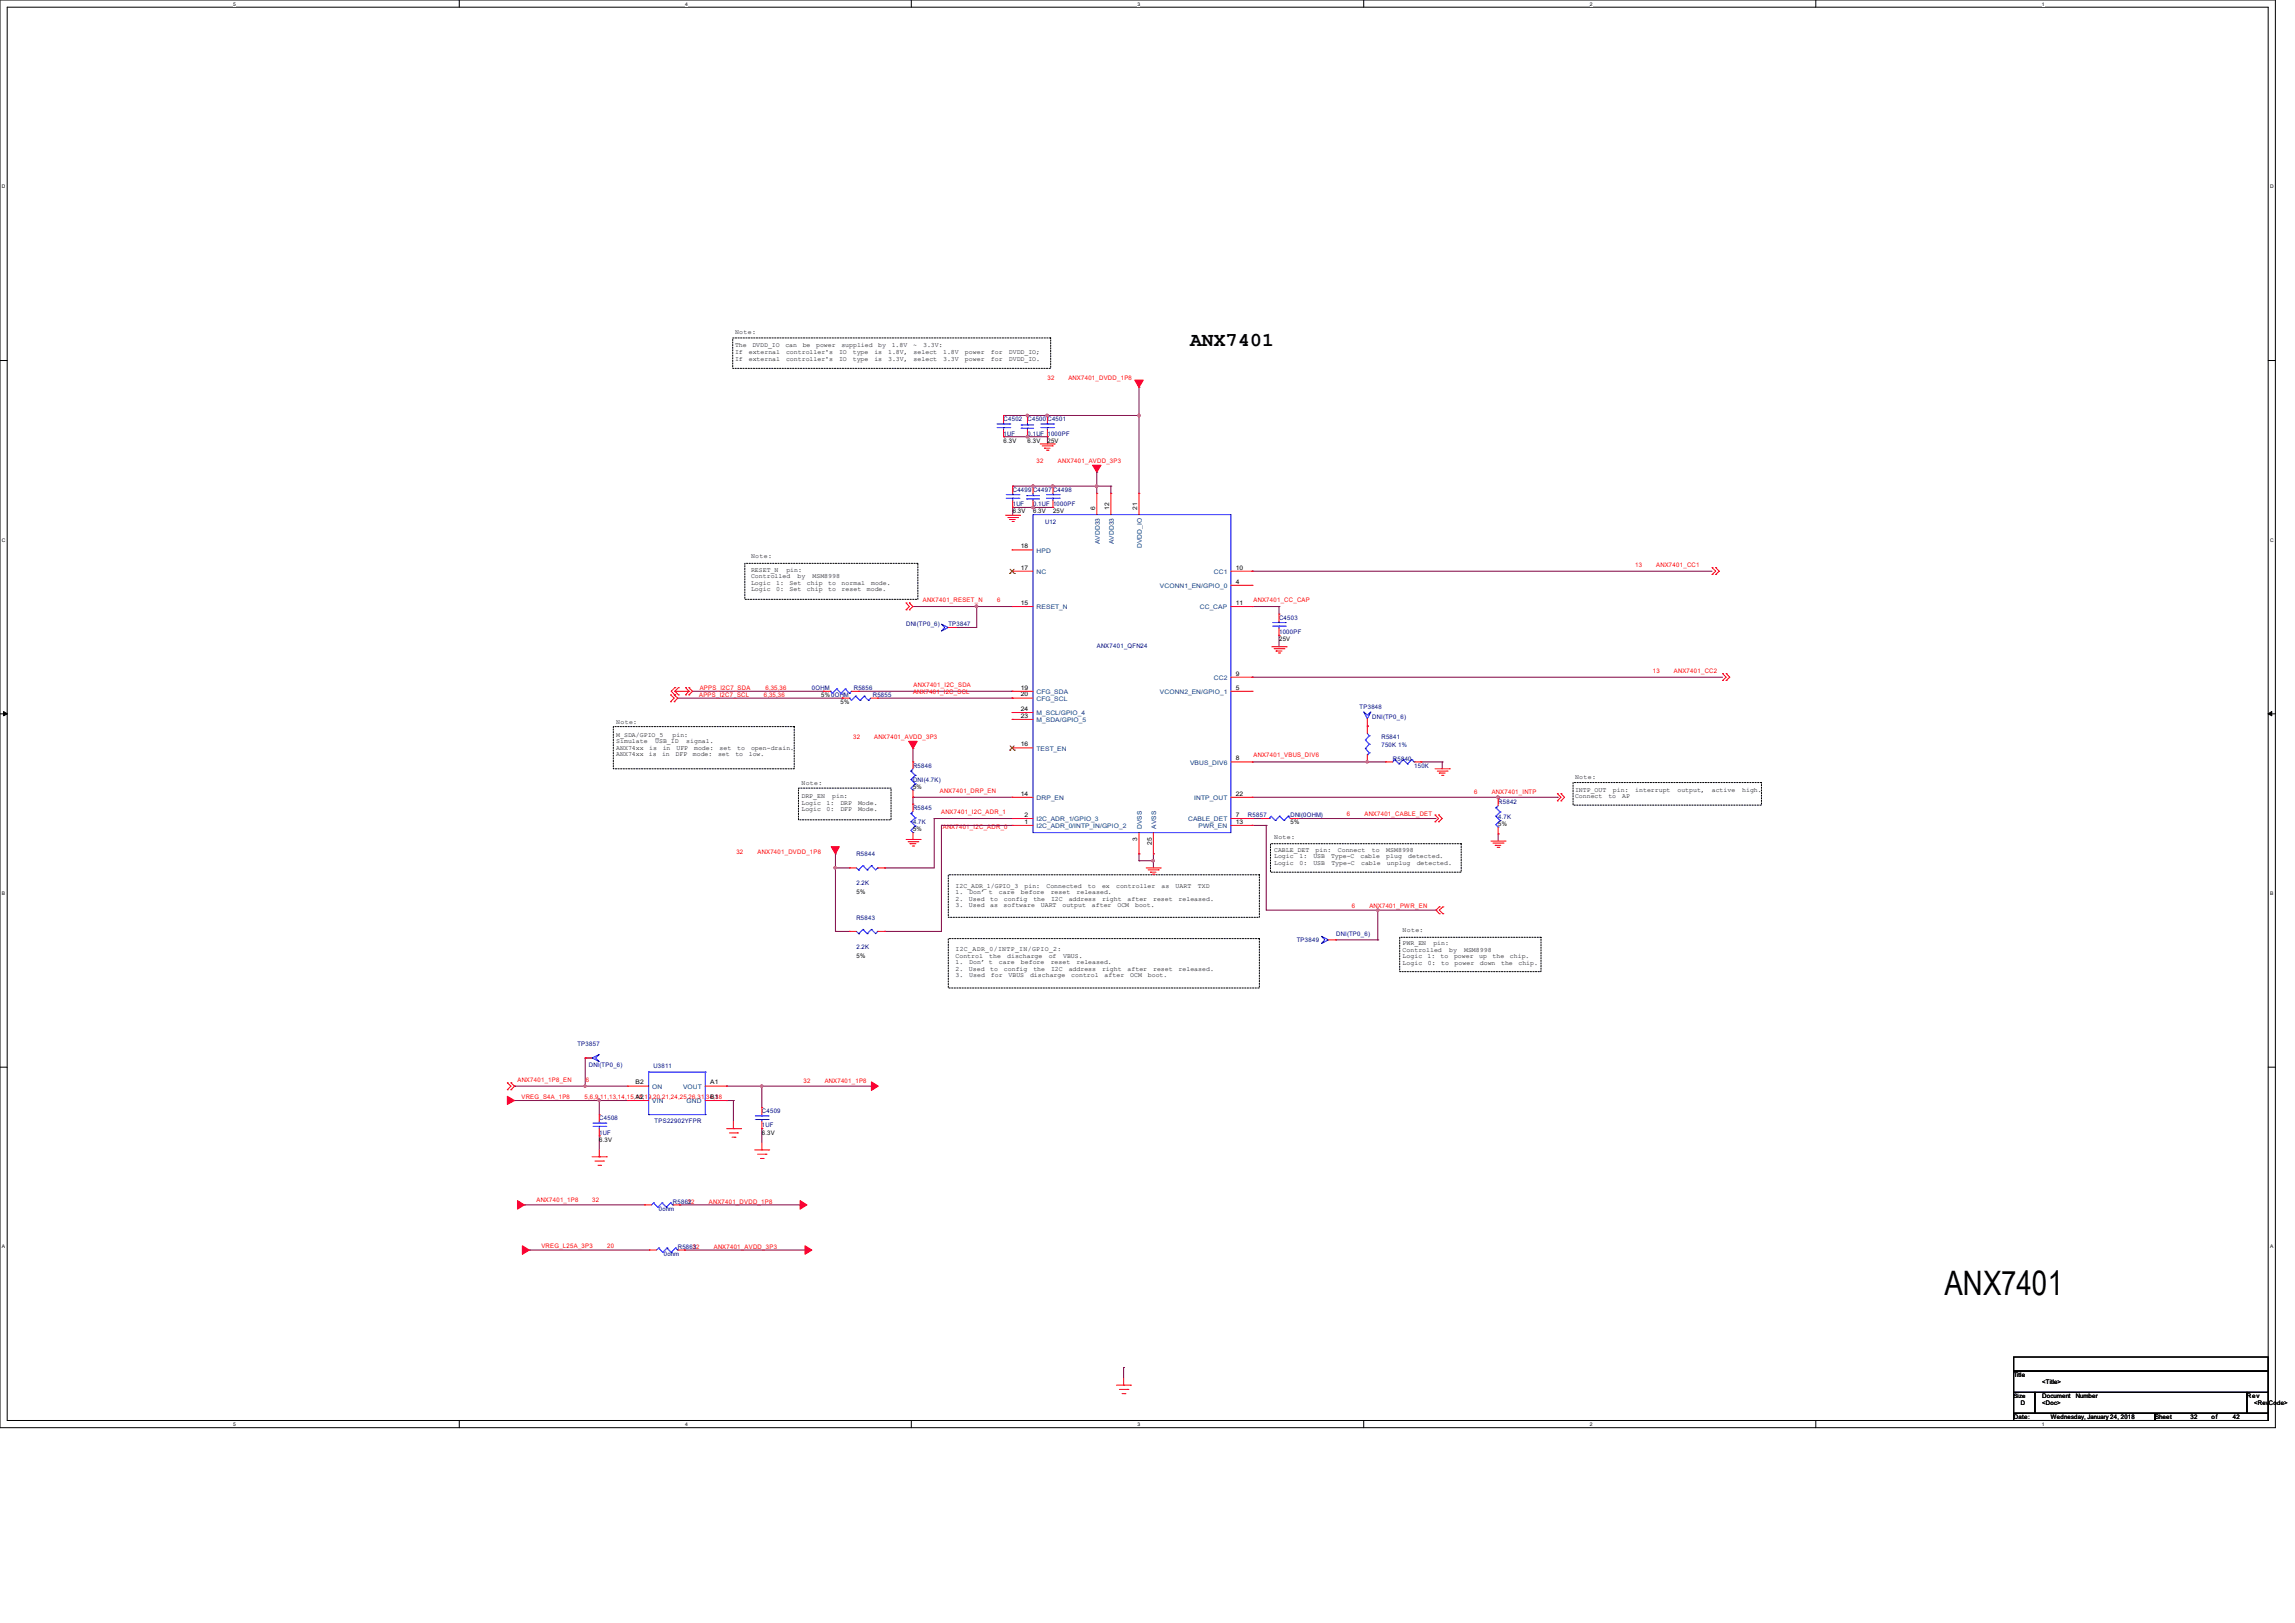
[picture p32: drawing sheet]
<svg xmlns="http://www.w3.org/2000/svg" width="297mm" height="210mm" viewBox="0 0 297 210" stroke-linecap="round" stroke-linejoin="round" font-family="sans-serif">
<defs><g id="words">
<text font-size="4.4" x="251.7" y="167.6">ANX7401</text>
<text font-size="2.5" x="154" y="44.8">ANX7401</text>
<g font-size=".8">
<text x="95.1" y="43.3">Note:</text>
<text x="95.1" y="45">The</text>
<text x="95.1" y="45.8">If</text>
<text x="95.1" y="46.7">If</text>
<text x="96.9" y="45.8">external</text>
<text x="96.9" y="46.7">external</text>
<text x="97.4" y="45">DVDD_IO</text>
<text x="101.6" y="45">can</text>
<text x="101.7" y="45.8">controller's</text>
<text x="101.7" y="46.7">controller's</text>
<text x="103.9" y="45">be</text>
<text x="105.6" y="45">power</text>
<text x="108.6" y="45.8">IO</text>
<text x="108.6" y="46.7">IO</text>
<text x="108.9" y="45">supplied</text>
<text x="110.4" y="45.8">type</text>
<text x="110.4" y="46.7">type</text>
<text x="113.2" y="45.8">is</text>
<text x="113.2" y="46.7">is</text>
<text x="113.7" y="45">by</text>
<text x="114.9" y="45.8">1.8V,</text>
<text x="114.9" y="46.7">3.3V,</text>
<text x="115.4" y="45">1.8V</text>
<text x="118.2" y="45">~</text>
<text x="118.2" y="45.8">select</text>
<text x="118.2" y="46.7">select</text>
<text x="119.5" y="45">3.3V:</text>
<text x="122" y="45.8">1.8V</text>
<text x="122" y="46.7">3.3V</text>
<text x="124.9" y="45.8">power</text>
<text x="124.9" y="46.7">power</text>
<text x="128.2" y="45.8">for</text>
<text x="128.2" y="46.7">for</text>
<text x="130.6" y="45.8">DVDD_IO;</text>
<text x="130.6" y="46.7">DVDD_IO.</text>
<text x="129.9" y="57.3">6.3V</text>
<text x="133" y="57.3">6.3V</text>
<text x="135.6" y="57.3">25V</text>
<text x="141.7" y="66" transform="rotate(-90 141.7 66)">6</text>
<text x="143.5" y="66" transform="rotate(-90 143.5 66)">12</text>
<text x="147.2" y="66" transform="rotate(-90 147.2 66)">21</text>
<text x="131.1" y="66.4">6.3V</text>
<text x="132.1" y="70.9">18</text>
<text x="133.7" y="66.4">6.3V</text>
<text x="136.3" y="66.4">25V</text>
<text x="97.2" y="72.3">Note:</text>
<text x="97.2" y="74">RESET_N</text>
<text x="97.2" y="74.8">Controlled</text>
<text x="97.2" y="75.6">Logic</text>
<text x="97.2" y="76.5">Logic</text>
<text x="100.5" y="75.6">1:</text>
<text x="100.5" y="76.5">0:</text>
<text x="101.8" y="74">pin:</text>
<text x="102.2" y="75.6">Set</text>
<text x="102.2" y="76.5">Set</text>
<text x="103.2" y="74.8">by</text>
<text x="104.4" y="75.6">chip</text>
<text x="104.4" y="76.5">chip</text>
<text x="105.2" y="74.8">MSM8998</text>
<text x="107.2" y="75.6">to</text>
<text x="107.2" y="76.5">to</text>
<text x="108.9" y="75.6">normal</text>
<text x="108.9" y="76.5">reset</text>
<text x="112.2" y="76.5">mode.</text>
<text x="112.7" y="75.6">mode.</text>
<text x="132.1" y="73.7">17</text>
<text x="159.9" y="75.5">4</text>
<text x="159.9" y="73.7">10</text>
<text x="132.1" y="78.3">15</text>
<text x="159.9" y="78.3">11</text>
<text x="165.5" y="83">25V</text>
<text x="132.1" y="89.2">19</text>
<text x="159.9" y="89.2">5</text>
<text x="159.9" y="87.4">9</text>
<text x="79.8" y="93.6">Note:</text>
<text x="79.8" y="95.3">M_SDA/GPIO_5</text>
<text x="87" y="95.3">pin:</text>
<text x="106.3" y="90.2">5% 0OHM</text>
<text x="108.8" y="91.1">5%</text>
<text x="132.1" y="92">24</text>
<text x="132.1" y="90.1">20</text>
<text x="132.1" y="92.9">23</text>
<text x="79.8" y="96.2">Simulate</text>
<text x="79.8" y="97">ANX74xx</text>
<text x="79.8" y="97.9">ANX74xx</text>
<text x="84" y="97.9">is</text>
<text x="84" y="97">is</text>
<text x="84.8" y="96.2">USB_ID</text>
<text x="85.7" y="97.9">in</text>
<text x="85.8" y="97">in</text>
<text x="87.4" y="97.9">DFP</text>
<text x="87.5" y="97">UFP</text>
<text x="88.8" y="96.2">signal.</text>
<text x="89.7" y="97.9">mode:</text>
<text x="89.8" y="97">mode:</text>
<text x="92.9" y="97.9">set</text>
<text x="93.1" y="97">set</text>
<text x="95.2" y="97.9">to</text>
<text x="95.4" y="97">to</text>
<text x="96.9" y="97.9">low.</text>
<text x="97.2" y="97">open-drain.</text>
<text x="103.7" y="101.6">Note:</text>
<text x="132.1" y="96.6">16</text>
<text x="159.9" y="98.4">8</text>
<text x="203.8" y="100.8">Note:</text>
<text x="103.7" y="103.3">DRP_EN</text>
<text x="103.7" y="104.1">Logic</text>
<text x="103.7" y="105">Logic</text>
<text x="107" y="104.1">1:</text>
<text x="107" y="105">0:</text>
<text x="107.7" y="103.3">pin:</text>
<text x="108.8" y="104.1">DRP</text>
<text x="108.8" y="105">DFP</text>
<text x="111" y="104.1">Mode.</text>
<text x="111" y="105">Mode.</text>
<text x="118.2" y="107.6">5%</text>
<text x="118.2" y="102.1">5%</text>
<text x="132.1" y="103">14</text>
<text x="132.6" y="105.7">2</text>
<text x="132.6" y="106.6">1</text>
<text x="159.9" y="103">22</text>
<text x="159.9" y="105.7">7</text>
<text x="159.9" y="106.6">13</text>
<text x="167" y="106.7">5%</text>
<text x="193.9" y="106.8">5%</text>
<text x="203.8" y="102.4">INTP_OUT</text>
<text x="203.8" y="103.3">Connect</text>
<text x="208.2" y="103.3">to</text>
<text x="208.7" y="102.4">pin:</text>
<text x="209.9" y="103.3">AP</text>
<text x="211.6" y="102.4">interrupt</text>
<text x="217.1" y="102.4">output,</text>
<text x="221.5" y="102.4">active</text>
<text x="225.5" y="102.4">high.</text>
<text x="147.2" y="108.8" transform="rotate(-90 147.2 108.8)">3</text>
<text x="149.1" y="109.3" transform="rotate(-90 149.1 109.3)">25</text>
<text x="164.9" y="108.5">Note:</text>
<text x="164.9" y="110.2">CABLE_DET</text>
<text x="164.9" y="111.1">Logic</text>
<text x="164.9" y="111.9">Logic</text>
<text x="168.2" y="111.1">1:</text>
<text x="168.2" y="111.9">0:</text>
<text x="170" y="111.1">USB</text>
<text x="170" y="111.9">USB</text>
<text x="170.3" y="110.2">pin:</text>
<text x="172.3" y="111.1">Type-C</text>
<text x="172.3" y="111.9">Type-C</text>
<text x="173.1" y="110.2">Connect</text>
<text x="176.1" y="111.1">cable</text>
<text x="176.1" y="111.9">cable</text>
<text x="177.5" y="110.2">to</text>
<text x="179.4" y="111.1">plug</text>
<text x="179.4" y="110.2">MSM8998</text>
<text x="179.5" y="111.9">unplug</text>
<text x="182.2" y="111.1">detected.</text>
<text x="183.3" y="111.9">detected.</text>
<text x="110.8" y="115.7">5%</text>
<text x="123.7" y="114.9">I2C_ADR_1/GPIO_3</text>
<text x="123.7" y="115.7">1.</text>
<text x="123.7" y="116.5">2.</text>
<text x="123.7" y="117.4">3.</text>
<text x="125.4" y="116.5">Used</text>
<text x="125.4" y="117.4">Used</text>
<text x="125.4" y="115.7">Don’ t</text>
<text x="128.1" y="116.5">to</text>
<text x="128.1" y="117.4">as</text>
<text x="129.3" y="115.7">care</text>
<text x="129.9" y="117.4">software</text>
<text x="129.9" y="116.5">config</text>
<text x="132.1" y="115.7">before</text>
<text x="132.6" y="114.9">pin:</text>
<text x="133.7" y="116.5">the</text>
<text x="134.7" y="117.4">UART</text>
<text x="135.4" y="114.9">Connected</text>
<text x="136" y="115.7">reset</text>
<text x="136" y="116.5">I2C</text>
<text x="137.5" y="117.4">output</text>
<text x="138.3" y="116.5">address</text>
<text x="139.3" y="115.7">released.</text>
<text x="140.8" y="114.9">to</text>
<text x="141.3" y="117.4">after</text>
<text x="142.6" y="116.5">right</text>
<text x="142.6" y="114.9">ex</text>
<text x="144.4" y="114.9">controller</text>
<text x="144.6" y="117.4">OCM</text>
<text x="145.9" y="116.5">after</text>
<text x="146.9" y="117.4">boot.</text>
<text x="149.2" y="116.5">reset</text>
<text x="150.3" y="114.9">as</text>
<text x="152.1" y="114.9">UART</text>
<text x="152.5" y="116.5">released.</text>
<text x="155" y="114.9">TXD</text>
<text x="110.8" y="123.9">5%</text>
<text x="123.7" y="123.1">I2C_ADR_0/INTP_IN/GPIO_2:</text>
<text x="123.7" y="123.9">Control</text>
<text x="123.7" y="124.8">1.</text>
<text x="123.7" y="125.6">2.</text>
<text x="125.4" y="125.6">Used</text>
<text x="125.4" y="124.8">Don’ t</text>
<text x="128" y="123.9">the</text>
<text x="128.1" y="125.6">to</text>
<text x="129.3" y="124.8">care</text>
<text x="129.9" y="125.6">config</text>
<text x="130.3" y="123.9">discharge</text>
<text x="132.1" y="124.8">before</text>
<text x="133.7" y="125.6">the</text>
<text x="135.7" y="123.9">of</text>
<text x="136" y="124.8">reset</text>
<text x="136" y="125.6">I2C</text>
<text x="137.6" y="123.9">VBUS.</text>
<text x="138.3" y="125.6">address</text>
<text x="139.3" y="124.8">released.</text>
<text x="142.6" y="125.6">right</text>
<text x="145.9" y="125.6">after</text>
<text x="149.2" y="125.6">reset</text>
<text x="152.5" y="125.6">released.</text>
<text x="181.5" y="120.6">Note:</text>
<text x="181.5" y="122.3">PWR_EN</text>
<text x="181.5" y="123.1">Controlled</text>
<text x="181.5" y="124">Logic</text>
<text x="181.5" y="124.8">Logic</text>
<text x="184.7" y="124">1:</text>
<text x="184.8" y="124.8">0:</text>
<text x="185.5" y="122.3">pin:</text>
<text x="186.4" y="124">to</text>
<text x="186.5" y="124.8">to</text>
<text x="187.5" y="123.1">by</text>
<text x="188.2" y="124">power</text>
<text x="188.3" y="124.8">power</text>
<text x="189.5" y="123.1">MSM8998</text>
<text x="191.4" y="124">up</text>
<text x="191.5" y="124.8">down</text>
<text x="193.2" y="124">the</text>
<text x="194.3" y="124.8">the</text>
<text x="195.4" y="124">chip.</text>
<text x="196.5" y="124.8">chip.</text>
<text x="123.7" y="126.4">3.</text>
<text x="125.4" y="126.4">Used</text>
<text x="128.2" y="126.4">for</text>
<text x="130.5" y="126.4">VBUS</text>
<text x="133.3" y="126.4">discharge</text>
<text x="138.6" y="126.4">control</text>
<text x="143" y="126.4">after</text>
<text x="146.3" y="126.4">OCM</text>
<text x="148.5" y="126.4">boot.</text>
<text x="82.3" y="140.3">B2</text>
<text x="82.3" y="142.2">A2</text>
<text x="91.9" y="140.3">A1</text>
<text x="91.9" y="142.2">B1</text>
<text x="77.6" y="147.7">6.3V</text>
<text x="98.6" y="146.8">6.3V</text>
<text x="260.6" y="178.2">Title</text>
<text x="264.3" y="179.1">&lt;Title&gt;</text>
<text x="260.6" y="180.9">Size</text>
<text x="260.6" y="183.6">Date:</text>
<text x="261.5" y="181.8">D</text>
<text x="264.3" y="180.9">Document</text>
<text x="264.3" y="181.8">&lt;Doc&gt;</text>
<text x="265.4" y="183.6">Wednesday, January 24, 2018</text>
<text x="268.6" y="180.9">Number</text>
<text x="278.9" y="183.6">Sheet</text>
<text x="283.5" y="183.6">32</text>
<text x="286.2" y="183.6">of</text>
<text x="289" y="183.6">42</text>
<text x="290.8" y="180.9">Rev</text>
<text x="291.7" y="181.8">&lt;RevCode&gt;</text>
</g>
<g font-size=".8" fill="#f00">
<text x="135.6" y="49.2">32</text>
<text x="138.3" y="49.2">ANX7401_DVDD_1P8</text>
<text x="134.2" y="59.9">32</text>
<text x="136.9" y="59.9">ANX7401_AVDD_3P3</text>
<text x="119.4" y="77.8">ANX7401_RESET_N</text>
<text x="129" y="77.8">6</text>
<text x="162.2" y="77.9">ANX7401_CC_CAP</text>
<text x="211.6" y="73.4">13</text>
<text x="214.3" y="73.4">ANX7401_CC1</text>
<text x="90.6" y="89.3">APPS_I2C7_SDA</text>
<text x="99.1" y="89.3">6,35,36</text>
<text x="118.2" y="89.7">ANX7401_I2C_SCL</text>
<text x="118.2" y="88.9">ANX7401_I2C_SDA</text>
<text x="213.9" y="87.1">13</text>
<text x="216.6" y="87.1">ANX7401_CC2</text>
<text x="90.5" y="90.2">APPS_I2C7_SCL</text>
<text x="98.8" y="90.2">6,35,36</text>
<text x="110.4" y="95.6">32</text>
<text x="113.1" y="95.6">ANX7401_AVDD_3P3</text>
<text x="162.2" y="98">ANX7401_VBUS_DIV6</text>
<text x="121.6" y="102.6">ANX7401_DRP_EN</text>
<text x="121.8" y="105.3">ANX7401_I2C_ADR_1</text>
<text x="122" y="107.3">ANX7401_I2C_ADR_0</text>
<text x="174.3" y="105.6">6</text>
<text x="176.6" y="105.6">ANX7401_CABLE_DET</text>
<text x="190.8" y="102.7">6</text>
<text x="193" y="102.7">ANX7401_INTP</text>
<text x="95.3" y="110.5">32</text>
<text x="98" y="110.5">ANX7401_DVDD_1P8</text>
<text x="174.9" y="117.5">6</text>
<text x="177.2" y="117.5">ANX7401_PWR_EN</text>
<text x="67" y="139.9">ANX7401_1P8_EN</text>
<text x="67.5" y="142.2">VREG_S4A_1P8</text>
<text x="75.7" y="142.2">5,6,9,11,13,14,15,18,19,20,21,24,25,26,31,34,38</text>
<text x="75.8" y="139.9">6</text>
<text x="104" y="140.2">32</text>
<text x="106.7" y="140.2">ANX7401_1P8</text>
<text x="69.4" y="155.6">ANX7401_1P8</text>
<text x="76.6" y="155.6">32</text>
<text x="89" y="155.8">32</text>
<text x="91.7" y="155.8">ANX7401_DVDD_1P8</text>
<text x="70.1" y="161.5">VREG_L25A_3P3</text>
<text x="78.6" y="161.5">20</text>
<text x="89.6" y="161.6">32</text>
<text x="92.4" y="161.6">ANX7401_AVDD_3P3</text>
</g>
<g font-size=".8" fill="#000080">
<text x="129.9" y="54.5">C4502</text>
<text x="129.9" y="56.4">1UF</text>
<text x="133" y="54.5">C4500 C4501</text>
<text x="133" y="56.4">0.1UF 1000PF</text>
<text x="131.1" y="63.7">C4499 C4497 C4498</text>
<text x="131.1" y="65.5">1UF</text>
<text x="133.7" y="65.5">0.1UF 1000PF</text>
<text x="135.3" y="67.8">U12</text>
<text x="117.3" y="81.1">DNI(TP0_6)</text>
<text x="122.7" y="81.1">TP3847</text>
<text x="142" y="83.8">ANX7401_QFN24</text>
<text x="165.5" y="80.2">C4503</text>
<text x="165.5" y="82.1">1000PF</text>
<text x="105.1" y="89.3">0OHM</text>
<text x="110.5" y="89.3">R5856</text>
<text x="113" y="90.2">R5855</text>
<text x="175.9" y="91.8">TP3848</text>
<text x="177.6" y="93">DNI(TP0_6)</text>
<text x="178.8" y="95.7">R5841</text>
<text x="118.2" y="99.4">R5846</text>
<text x="118.2" y="101.2">DNI(4.7K)</text>
<text x="178.8" y="96.6">750K 1%</text>
<text x="180.3" y="98.4">R5840</text>
<text x="183" y="99.4">150K</text>
<text x="118.2" y="104.8">R5845</text>
<text x="118.2" y="106.7">4.7K</text>
<text x="161.5" y="105.7">R5857</text>
<text x="167" y="105.7">DNI(0OHM)</text>
<text x="193.9" y="104.1">R5842</text>
<text x="193.9" y="105.9">4.7K</text>
<text x="110.8" y="110.8">R5844</text>
<text x="110.8" y="114.5">2.2K</text>
<text x="110.8" y="119">R5843</text>
<text x="110.8" y="122.8">2.2K</text>
<text x="167.8" y="121.8">TP3849</text>
<text x="172.9" y="121.1">DNI(TP0_6)</text>
<text x="74.7" y="135.4">TP3857</text>
<text x="76.2" y="138.1">DNI(TP0_6)</text>
<text x="84.6" y="138.2">U3811</text>
<text x="77.6" y="145">C4508</text>
<text x="77.6" y="146.8">1UF</text>
<text x="84.7" y="145.3">TPS22902YFPR</text>
<text x="98.6" y="144.1">C4509</text>
<text x="98.6" y="145.9">1UF</text>
<text x="87.1" y="155.8">R5862</text>
<text x="85.3" y="156.7">0ohm</text>
<text x="87.7" y="161.6">R5863</text>
<text x="85.9" y="162.5">0ohm</text>
</g>
<g font-size=".8" fill="#004080">
<text x="134.2" y="71.5">HPD</text>
<text x="142.3" y="70.4" transform="rotate(-90 142.3 70.4)">AVDD33</text>
<text x="144.1" y="70.4" transform="rotate(-90 144.1 70.4)">AVDD33</text>
<text x="147.8" y="71" transform="rotate(-90 147.8 71)">DVDD_IO</text>
<text x="134.2" y="74.3">NC</text>
<text x="150.1" y="76.1">VCONN1_EN/GPIO_0</text>
<text x="157.1" y="74.3">CC1</text>
<text x="134.2" y="78.9">RESET_N</text>
<text x="155.3" y="78.9">CC_CAP</text>
<text x="134.2" y="89.8">CFG_SDA</text>
<text x="150.1" y="89.8">VCONN2_EN/GPIO_1</text>
<text x="157.1" y="88">CC2</text>
<text x="134.2" y="92.6">M_SCL/GPIO_4</text>
<text x="134.2" y="90.7">CFG_SCL</text>
<text x="134.2" y="93.5">M_SDA/GPIO_5</text>
<text x="134.2" y="97.2">TEST_EN</text>
<text x="154" y="99">VBUS_DIV6</text>
<text x="134.2" y="106.3">I2C_ADR_1/GPIO_3</text>
<text x="134.2" y="107.2">I2C_ADR_0/INTP_IN/GPIO_2</text>
<text x="134.2" y="103.5">DRP_EN</text>
<text x="147.8" y="107.3" transform="rotate(-90 147.8 107.3)">DVSS</text>
<text x="149.6" y="107.3" transform="rotate(-90 149.6 107.3)">AVSS</text>
<text x="153.8" y="106.3">CABLE_DET</text>
<text x="154.6" y="103.5">INTP_OUT</text>
<text x="155.1" y="107.2">PWR_EN</text>
<text x="84.4" y="140.9">ON</text>
<text x="84.4" y="142.8">VIN</text>
<text x="88.4" y="140.9">VOUT</text>
<text x="88.9" y="142.8">GND</text>
</g>
<g font-size=".6">
<text x="30.2" y=".7">5</text>
<text x="88.7" y=".7">4</text>
<text x="147.2" y=".7">3</text>
<text x="205.7" y=".7">2</text>
<text x="264.2" y=".7">1</text>
<text x=".3" y="24.4">D</text>
<text x="293.8" y="24.4">D</text>
<text x=".3" y="70.1">C</text>
<text x="293.8" y="70.1">C</text>
<text x=".3" y="115.8">B</text>
<text x="293.8" y="115.8">B</text>
<text x=".3" y="161.5">A</text>
<text x="293.8" y="161.5">A</text>
<text x="30.2" y="184.5">5</text>
<text x="88.7" y="184.5">4</text>
<text x="147.2" y="184.5">3</text>
<text x="205.7" y="184.5">2</text>
<text x="264.2" y="184.5">1</text>
</g>
</g></defs>
<path d="M0 0h294.5v184.7h-294.5zM.9 .9h292.6v182.9h-292.6z" fill="none" stroke="#000" stroke-width=".13"/>
<g fill="#fff">
<path d="M30.2 .1h.3v.7h-.3z"/>
<path d="M30.2 183.9h.3v.8h-.3z"/>
</g>
<path d="M59.4 0v.9M59.4 183.8v.9" fill="none" stroke="#000" stroke-width=".13"/>
<g fill="#fff">
<path d="M88.7 .1h.3v.7h-.3z"/>
<path d="M88.7 183.9h.3v.8h-.3z"/>
</g>
<path d="M117.9 0v.9M117.9 183.8v.9" fill="none" stroke="#000" stroke-width=".13"/>
<g fill="#fff">
<path d="M147.2 .1h.3v.7h-.3z"/>
<path d="M147.2 183.9h.3v.8h-.3z"/>
</g>
<path d="M176.5 0v.9M176.5 183.8v.9" fill="none" stroke="#000" stroke-width=".13"/>
<g fill="#fff">
<path d="M205.7 .1h.4v.7h-.4z"/>
<path d="M205.7 183.9h.4v.8h-.4z"/>
</g>
<path d="M235 0v.9M235 183.8v.9" fill="none" stroke="#000" stroke-width=".13"/>
<g fill="#fff">
<path d="M264.2 .1h.4v.7h-.4z"/>
<path d="M264.2 183.9h.4v.8h-.4z"/>
<path d="M.3 23.8h.4v.7h-.4z"/>
<path d="M293.8 23.8h.5v.7h-.5z"/>
<path d="M.3 69.5h.4v.7h-.4z"/>
<path d="M293.8 69.5h.5v.7h-.5z"/>
</g>
<path d="M0 46.7h.9M293.5 46.7h1" fill="none" stroke="#000" stroke-width=".13"/>
<g fill="#fff">
<path d="M.3 115.2h.4v.8h-.4z"/>
<path d="M293.8 115.2h.4v.8h-.4z"/>
</g>
<path d="M0 92.4h.9M293.5 92.4h1" fill="none" stroke="#000" stroke-width=".13"/>
<path d="M.5 92.1l.4 .3-.4 .2zM293.5 92.4l.5-.3v.5z" fill="#000" stroke="#000" stroke-width=".13"/>
<g fill="#fff">
<path d="M.3 161h.3v.7h-.3z"/>
<path d="M293.8 161h.4v.7h-.4z"/>
</g>
<g fill="none" stroke="#000" stroke-width=".13">
<path d="M94.8 43.7h41.2v4h-41.2zM96.4 72.9h22.4v4.7h-22.4zM79.4 94h23.4v5.5h-23.4zM103.3 102h12v4.1h-12zM122.7 113.2h40.3v5.5h-40.3zM164.4 109.2h24.7v3.7h-24.7zM203.6 101.3h24.4v2.9h-24.4zM0 138.1h.9M122.7 121.5h40.3v6.3h-40.3zM181.1 121.3h18.3v4.4h-18.3zM293.5 138.1h1M260.6 175.6h32.9v1.8h-32.9z"/>
<path d="M260.6 177.4h32.9v2.8h-32.9zM260.6 180.2h2.8v2.7h-2.8zM260.6 182.9h18.3v.9h-18.3zM263.4 180.2h27.4v2.7h-27.4zM278.9 182.9h14.6v.9h-14.6zM290.8 180.2h2.7v2.7h-2.7z"/>
</g>
<g fill="none" stroke="#800040" stroke-width=".13">
<path d="M129.9 53.8h.1M129.9 56.5h.1M129.9 53.8h17.5M129.9 56.5h5.7M133 56.5h.1M133 53.8h.1M135.6 56.5h.1M135.6 53.8h.1M135.6 56.5v.9M147.4 50.1h.1M147.4 53.8h.1M147.4 50.1v13.7"/>
<path d="M118.2 78.5h.1M118.2 78.5h12.8M126.4 78.5h.1M126.4 78.5v2.7h-2.7M131.1 62.9h.1M131.1 65.7h.1M131.1 62.9h12.7M131.1 65.7h5.2M131.1 65.7v1M133.7 65.7h.1M133.7 62.9h.1M136.3 62.9h.1"/>
<path d="M141.9 62.9h.1M141.9 61.1h.1M141.9 61.1v2.7M143.8 62.9h.1M143.8 62.9v.9M162.1 73.9h.1M162.1 78.5h.1M162.1 78.5h3.4M162.1 73.9h59.5M165.5 78.5h.1M165.5 78.5v1M87.7 90.3h21.3"/>
<path d="M89.6 89.5h17M106.6 89.5h.1M109 90.3h.1M111.1 89.5h19.9M113.6 90.3h17.4M118.2 96.9h.1M118.2 96.9v1.7M123.7 81.2h.1M131 89.5h.1M131 90.3h.1M162.1 87.6h.1M162.1 98.6h.1"/>
<path d="M162.1 87.6h60.8M162.1 98.6h17.2M165.5 82.2h.1M165.5 82.2v1.5M177 93.9h.1M177 98.6h.1M177 93.9v.1M183.9 98.6h.1M183.9 98.6h2.7M186.6 98.6h.1M186.6 98.6v.9M108.1 110.5h.1"/>
<path d="M108.1 112.3h.1M108.1 110.5v10M108.1 112.3h1.8M114.5 112.3h.1M118.2 103.2h.1M118.2 103.2h12.8M118.2 103.2v.9M120.9 105.9h.1M120.9 105.9v6.4h-6.4M120.9 105.9h10.1M121.8 106.8h.1M121.8 106.8v13.7h-7.3"/>
<path d="M121.8 106.8h9.2M147.4 110.5h.1M147.4 111.4h.1M147.4 110.5v.9M147.4 111.4h1.9M149.3 110.5h.1M149.3 111.4h.1M149.3 110.5v1.8M162.1 106.8h.1M162.1 103.2h39.4M162.1 105.9h1.2M162.1 106.8h1.8"/>
<path d="M163.3 105.9h.1M163.9 106.8h.1M163.9 106.8v11h21.9M167.9 105.9h17.8M178.3 117.8h.1M178.3 117.8v3.8M185.7 105.9h.1M185.8 117.8h.1M193.9 103.2h.1M193.9 107.9h.1M193.9 103.3h.1M193.9 103.2v.1"/>
<path d="M193.9 107.9v.9M201.5 103.2h.1M75.7 136.9h.1M75.7 136.9v3.6M75.7 136.9h.9M108.1 120.5h.1M108.1 120.5h1.8M114.5 120.5h.1M172.8 121.6h5.5M178.3 121.6h.1M66.6 140.5h.1M66.6 142.4h.1"/>
<path d="M66.6 140.5h14.6M66.6 142.4h14.6M67.9 155.9h.1M67.9 155.9h15.5M75.7 140.5h.1M77.6 147h.1M77.6 142.4h.1M77.6 142.4v1.8M77.6 147v1.8M88 155.9h.1M88 155.9h15.5M94 142.4h.1"/>
<path d="M94 140.5h.1M94 140.5h18.8M94 142.4h.9M94.9 142.4h.1M94.9 142.4v2.7M98.6 146h.1M98.6 140.5h.1M98.6 140.5v2.8M98.6 146v1.9M68.5 161.8h.1M68.5 161.8h15.5M88.6 161.8h.1"/>
<path d="M88.6 161.8h15.6M145.4 177h.1M145.4 177v1.3"/>
</g>
<g fill="#f0f" stroke="#f0f" stroke-width=".13">
<circle cx="193.8" cy="103.1" r=".17"/>
<circle cx="108.1" cy="112.3" r=".17"/>
<circle cx="147.4" cy="53.8" r=".17"/>
<circle cx="176.9" cy="98.6" r=".16"/>
<circle cx="149.2" cy="111.4" r=".17"/>
<circle cx="126.4" cy="78.4" r=".17"/>
<circle cx="141.9" cy="62.9" r=".17"/>
<circle cx="136.2" cy="62.9" r=".17"/>
<circle cx="133.7" cy="62.9" r=".17"/>
<circle cx="133.7" cy="65.7" r=".17"/>
<circle cx="132.9" cy="56.5" r=".16"/>
<circle cx="135.5" cy="53.8" r=".17"/>
<circle cx="132.9" cy="53.8" r=".16"/>
<circle cx="178.3" cy="117.8" r=".17"/>
<circle cx="77.5" cy="142.4" r=".16"/>
<circle cx="98.6" cy="140.5" r=".16"/>
<circle cx="75.7" cy="140.5" r=".16"/>
</g>
<g fill="none" stroke="#f00" stroke-width=".13">
<path d="M129.9 53.8h.1M129.9 56.5h.1M129.9 53.8v.9M129.9 55.6v.9M133 56.5h.1M133 53.8h.1M133 53.8v.9M133 55.6v.9M134.6 57.4h1.8M134.9 57.7h1.3M135.2 58h.1M135.2 58h.7"/>
<path d="M135.4 58.3h.2M135.6 53.8h.1M135.6 56.5h.1M135.6 53.8v.9M135.6 55.6v.9M135.6 58.3h.1M136.2 57.7h.1M136.4 57.4h.1M117.3 78.9h.1M117.3 78h.1M117.3 78l.4 .5-.4 .4M117.7 78h.1"/>
<path d="M117.7 78.9h.1M117.7 78l.5 .5-.5 .4M130.1 66.7h1.9M130.4 67h1.3M130.7 67.2h.1M130.7 67.2h.7M131 73.9h.1M131 78.5h.1M131 71.2h.1M131 67.5h.1M131 73.9h2.7M131 78.5h2.7"/>
<path d="M131 71.2h2.7M131.1 62.9h.1M131.1 65.7h.1M131.1 62.9v.9M131.1 64.8v.9M131.1 67.5h.1M131.7 67h.1M132 66.7h.1M133.7 65.7h.1M133.7 62.9h.1M133.7 62.9v.9M133.7 64.8v.9"/>
<path d="M136.3 62.9h.1M136.3 65.7h.1M136.3 62.9v.9M136.3 64.8v.9M141.9 63.8h.1M141.9 63.8v2.8M143.8 63.8h.1M143.8 63.8v2.8M147.4 63.8h.1M147.4 63.8v2.8M159.3 73.9h2.8M159.3 75.7h2.8"/>
<path d="M159.3 78.5h2.8M162.1 75.7h.1M162.1 78.5h.1M162.1 73.9h.1M165.5 79.5h.1M165.5 79.5v.9M221.6 73.4h.1M221.6 74.3h.1M221.6 73.4l.4 .5-.4 .4M222 73.4h.1M222 74.3h.1M222 73.4l.5 .5-.5 .4"/>
<path d="M86.8 89.9h.1M86.8 90.8h.1M86.8 89.9l.4 .4-.4 .5M87.2 90.8h.1M87.2 89.9h.1M87.2 89.9l.5 .4-.5 .5M87.3 89h.1M87.3 89.9h.1M87.3 89l-.4 .5 .4 .4M87.3 89.5l.5 .4M87.3 89.5h1.9M87.8 89h.1"/>
<path d="M87.8 89.9h.1M87.8 89l-.5 .5M88.7 89h.1M88.7 89.9h.1M88.7 89l.5 .5M89.2 89.9h.1M89.2 89h.1M89.2 89.5h.1M89.2 89l.4 .5-.4 .4M89.2 89.5l-.5 .4M106.6 89.5h.1M106.6 89.5h.8"/>
<path d="M109 90.3h.1M109 90.3h.9M110.2 89.5h.9M111.1 89.5h.1M112.7 90.3h.9M113.6 90.3h.1M118.2 98.6h.1M118.2 98.6v.9M122.7 81.2h1M123.7 81.2h.1M131 92.2h.1M131 90.3h.1"/>
<path d="M131 89.5h.1M131 93.1h.1M131 96.8h.1M131 89.5h2.7M131 90.3h2.7M131 92.2h2.7M131 93.1h2.7M131 96.8h2.7M159.3 89.5h2.8M159.3 98.6h2.8M159.3 87.6h2.8M162.1 89.5h.1"/>
<path d="M162.1 98.6h.1M162.1 87.6h.1M164.6 83.7h1.9M164.9 83.9h1.3M165.1 84.2h.1M165.1 84.2h.8M165.4 84.5h.2M165.5 82.2h.1M165.5 81.3v.9M165.6 84.5h.1M166.2 83.9h.1M166.5 83.7h.1"/>
<path d="M177 94h.1M177 98.6h.1M177 93.9h.1M177 93v.9M177 94v.9M177 97.7v.9M179.3 98.6h.1M179.3 98.6h1M183 98.6h.9M183.9 98.6h.1M185.7 99.5h1.9M186 99.8h1.3"/>
<path d="M187.3 99.8h.1M187.6 99.5h.1M222.9 87.2h.1M222.9 88.1h.1M222.9 87.2l.5 .4-.5 .5M223.4 87.2h.1M223.4 88.1h.1M223.4 87.2l.5 .4-.5 .5M109.9 112.3h.1M109.9 112.3h.9M113.6 112.3h.9M114.5 112.3h.1"/>
<path d="M117.3 108.6h1.8M117.5 108.9h1.3M117.8 109.2h.1M117.8 109.2h.7M118.1 109.5h.1M118.2 108.6h.1M118.2 104.1h.1M118.2 103.2h.1M118.2 102.2v1M118.2 104.1v.9M118.2 107.7v.9M118.2 109.5h.1"/>
<path d="M118.8 108.9h.1M119.1 108.6h.1M131 105.9h.1M131 106.8h.1M131 103.2h.1M131 105.9h2.7M131 103.2h2.7M131 106.8h2.7M147.4 110.5h.1M147.4 107.7v2.8M148.3 112.3h1.9M148.6 112.6h1.3"/>
<path d="M148.9 112.9h.1M148.9 112.9h.7M149.1 113.1h.3M149.3 110.5h.1M149.3 107.7v2.8M149.4 113.1h.1M149.9 112.6h.1M150.2 112.3h.1M159.3 105.9h2.8M159.3 103.2h2.8M159.3 106.8h2.8M162.1 103.2h.1"/>
<path d="M162.1 105.9h.1M162.1 106.8h.1M163.3 105.9h.1M163.3 105.9h1M167 105.9h.9M167.9 105.9h.1M185.7 106.3h.1M185.7 105.5h.1M185.7 105.5l.5 .4-.5 .4M186.2 106.3h.1M186.2 105.5h.1M186.2 105.5l.4 .4-.4 .4"/>
<path d="M186.3 100h.1M186.3 117.3h.1M186.3 118.2h.1M186.3 100h.7M186.3 117.3l-.5 .5 .5 .4M186.6 100.3h.1M186.7 100.3h.1M186.7 118.2h.1M186.7 117.3h.1M186.7 117.3l-.4 .5 .4 .4M193 108.8h1.8M193.2 109.1h1.3"/>
<path d="M193.5 109.4h.1M193.5 109.4h.7M193.8 109.6h.2M193.9 107.9h.1M193.9 103.3h.1M193.9 103.3v1M193.9 107v.9M194 109.6h.1M194.5 109.1h.1M194.8 108.8h.1M201.5 103.6h.1M201.5 102.7h.1"/>
<path d="M201.5 102.7l.5 .5-.5 .4M202 103.6h.1M202 102.7h.1M202 102.7l.5 .5-.5 .4M75.7 136.9h.1M75.7 136.9h.9M109.9 120.5h.1M109.9 120.5h.9M113.6 120.5h.9M114.5 120.5h.1M171.9 121.6h.9M172.8 121.6h.1"/>
<path d="M65.7 141h.1M65.7 140.1h.1M65.7 140.1l.4 .4-.4 .5M66.1 140.1h.1M66.1 141h.1M66.1 140.1l.5 .4-.5 .5M76.6 149.7h1.9M77 150.2h1.1M77.4 150.8h.3M77.6 149.7h.1M77.6 144.2h.1M77.6 147h.1"/>
<path d="M77.6 144.2v.9M77.6 146v1M77.6 148.8v.9M77.7 150.8h.1M78.1 150.2h.1M78.5 149.7h.1M81.2 140.5h.1M81.2 142.4h.1M81.2 140.5h2.7M81.2 142.4h2.7M83.4 155.9h.1M83.4 155.9h.9"/>
<path d="M87.1 155.9h.9M88 155.9h.1M91.3 140.5h2.7M91.3 142.4h2.7M94 140.5h.1M94 142.4h.1M94 146h1.8M94.4 146.6h1.1M94.7 147.2h.4M94.9 146h.1M94.9 145.1v.9M95.1 147.2h.1"/>
<path d="M95.5 146.6h.1M95.8 146h.1M97.7 148.8h1.8M98 149.4h1.1M98.4 149.9h.4M98.6 148.8h.1M98.6 143.3h.1M98.6 146h.1M98.6 143.3v.9M98.6 145.1v.9M98.6 147.9v.9M98.8 149.9h.1"/>
<path d="M99.1 149.4h.1M99.5 148.8h.1M84 161.8h.1M84 161.8h1M87.7 161.8h.9M88.6 161.8h.1M144.5 179.2h1.8M144.9 179.8h1.1M145.4 179.2h.1M145.4 178.3v.9M146 179.8h.1M146.3 179.2h.1"/>
<path d="M145.2 180.3h.4M145.6 180.3h.1"/>
</g>
<g fill="#f00" stroke="#f00" stroke-width=".13">
<path d="M141.4 60.2h1.1l-.6 .9z" fill-rule="evenodd"/>
<path d="M146.9 49.2h1.1l-.6 .9z" fill-rule="evenodd"/>
<path d="M107.6 109.6h1l-.5 .9z" fill-rule="evenodd"/>
<path d="M117.6 95.9h1.1l-.5 1z" fill-rule="evenodd"/>
<path d="M67 155.4l.9 .5-.9 .6z" fill-rule="evenodd"/>
<path d="M103.5 155.4l.9 .5-.9 .6z" fill-rule="evenodd"/>
<path d="M67.6 161.2l.9 .6-.9 .5z" fill-rule="evenodd"/>
<path d="M104.2 161.2l.9 .6-.9 .5z" fill-rule="evenodd"/>
<path d="M65.7 141.9l.9 .5-.9 .5z" fill-rule="evenodd"/>
<path d="M112.8 140l.9 .5-.9 .6z" fill-rule="evenodd"/>
</g>
<g fill="none" stroke="#00f" stroke-width=".13">
<path d="M129 55.3h1.7M129 54.9h1.7M129.9 54.9h.1M129.9 55.3h.1M129.9 54.7v.2M129.9 55.3v.3M130.7 55.3h.1M130.7 54.9h.1M132.2 55h.1M132.2 55.4h.1M132.2 55h1.6M132.2 55.4h1.6"/>
<path d="M133 55.4h.1M133 55h.1M133 54.7v.3M133 55.4v.2M134.7 55.3h1.7M134.7 54.9h1.7M135.6 54.9h.1M135.6 55.3h.1M135.6 54.7v.2M135.6 55.3v.3M136.4 55.3h.1M136.4 54.9h.1"/>
<path d="M130.2 64.5h1.7M130.2 64h1.7M131.1 64h.1M131.1 64.5h.1M131.1 63.8v.2M131.1 64.5v.3M131.9 64.5h.1M131.9 64h.1M132.9 64.1h.1M132.9 64.6h.1M132.9 64.1h1.6M132.9 64.6h1.6"/>
<path d="M133.7 66.6h25.6v41.1h-25.6zM133.7 64.6h.1M133.7 64.1h.1M133.7 63.8v.3M133.7 64.6v.2M135.4 64.5h1.7M135.4 64h1.7M136.3 64h.1M136.3 64.5h.1M136.3 63.8v.2M136.3 64.5v.3M137.1 64.5h.1"/>
<path d="M137.1 64h.1M107.4 89.5h.1M108.3 89.2h.1M108.3 89.2l.5 .5M108.3 89.2l-.6 .5-.3-.2M108.8 89.7h.1M109.4 89.2h.1M109.4 89.2l-.6 .5M109.4 89.2l.5 .5M109.9 90.3h.1M109.9 89.7h.1M110.2 89.5l-.3 .2"/>
<path d="M110.7 90.1h.1M110.7 90.1l.6 .5M110.7 90.1l-.5 .5-.3-.3M111.3 90.6h.1M111.8 90.1h.1M111.8 90.1l-.5 .5M111.8 90.1l.6 .5M112.4 90.6h.1M112.7 90.3l-.3 .3M117.9 99.8h.1M117.9 99.8l.5 .5M118.2 99.5l-.3 .3"/>
<path d="M121.8 80.8l.9 .4-.9 .5 .5-.5zM164.7 81h1.6M164.7 80.6h1.6M165.5 80.6h.1M165.5 81h.1M165.5 80.4v.2M165.5 81v.3M166.3 81h.1M166.3 80.6h.1M176.5 92.1l.5 .4 .4-.4-.4 .9zM176.7 95.8h.1M176.7 96.9h.1"/>
<path d="M176.7 95.8l.5 .5M176.7 96.9l.5 .5M177 97.7h.1M177 94.9l.2 .3M177.2 95.2h.1M177.2 96.3h.1M177.2 97.4h.1M177.2 95.2l-.5 .6M177.2 96.3l-.5 .6M177.2 97.4l-.2 .3M180.5 98.3h.1M180.5 98.3l-.2 .3"/>
<path d="M180.5 98.3l.6 .5M181.1 98.8h.1M181.6 98.3h.1M181.6 98.3l-.5 .5M181.6 98.3l.6 .5M182.2 98.8h.1M182.7 98.3h.1M182.7 98.3l-.5 .5M182.7 98.3l.3 .3M183 98.6h.1M110.8 112.3l.3 .3M111.1 112.6h.1"/>
<path d="M111.7 112h.1M111.7 112l.5 .6M111.7 112l-.6 .6M112.2 112.6h.1M112.8 112h.1M112.8 112l-.6 .6M112.8 112l.5 .6 .3-.3M113.6 112.3h.1M117.9 106.3h.1M117.9 105.3h.1M117.9 100.9h.1M117.9 106.3l.5 .6"/>
<path d="M117.9 105.3l.5 .5M117.9 100.9l.5 .5M118.2 107.7h.1M118.2 102.2h.1M118.2 105l-.3 .3M118.4 105.8h.1M118.4 106.9h.1M118.4 100.3h.1M118.4 101.4h.1M118.4 105.8l-.5 .5M118.4 106.9l-.5 .5 .3 .3M118.4 100.3l-.5 .6"/>
<path d="M118.4 101.4l-.5 .6 .3 .2M164.3 105.9h.1M164.3 105.9l.2-.3 .6 .6M165.1 106.2h.1M165.6 105.6h.1M165.6 105.6l-.5 .6M165.6 105.6l.6 .6M166.2 106.2h.1M166.7 105.6h.1M166.7 105.6l-.5 .6M166.7 105.6l.3 .3M193.6 105.6h.1"/>
<path d="M193.6 104.5h.1M193.6 105.6l.5 .6M193.6 104.5l.5 .6M193.9 107h.1M193.9 104.3l-.3 .2M194.1 105.1h.1M194.1 106.2h.1M194.1 105.1l-.5 .5M194.1 106.2l-.5 .5 .3 .3M76.6 136.9l1-.5-.5 .5 .5 .5zM83.9 138.7h.1M83.9 138.7v5.5"/>
<path d="M83.9 138.7h7.4M91.3 138.7h.1M91.3 138.7v5.5M110.8 120.5l.3 .3M111.1 120.8h.1M111.7 120.3h.1M111.7 120.3l.5 .5M111.7 120.3l-.6 .5M112.2 120.8h.1M112.8 120.3h.1M112.8 120.3l-.6 .5M112.8 120.3l.5 .5 .3-.3"/>
<path d="M113.6 120.5h.1M171 121.2l.9 .4-.9 .5 .4-.5zM76.8 145.8h1.6M76.8 145.3h1.6M77.6 145.3h.1M77.6 145.8h.1M77.6 145.1v.2M77.6 145.8v.2M78.4 145.8h.1M78.4 145.3h.1M83.9 144.2h.1M83.9 144.2h7.4"/>
<path d="M84.6 155.7h.1M84.6 155.7l-.3 .2M84.6 155.7l.5 .5M85.1 156.2h.1M85.7 155.7h.1M85.7 155.7l-.6 .5M85.7 155.7l.5 .5M86.2 156.2h.1M86.8 155.7h.1M86.8 155.7l-.6 .5M86.8 155.7l.3 .2M87.1 155.9h.1"/>
<path d="M91.3 144.2h.1M97.7 144.9h1.7M97.7 144.4h1.7M98.6 144.4h.1M98.6 144.9h.1M98.6 144.2v.2M98.6 144.9v.2M99.4 144.9h.1M99.4 144.4h.1M85.3 161.5h.1M85.3 161.5l-.3 .3M85.3 161.5l.5 .6"/>
<path d="M85.8 162.1h.1M86.3 161.5h.1M86.3 161.5l-.5 .6M86.3 161.5l.6 .6M86.9 162.1h.1M87.4 161.5h.1M87.4 161.5l-.5 .6M87.4 161.5l.3 .3M87.7 161.8h.1"/>
</g>
<path d="M130.7 74.2h.1M130.7 73.7l.6 .5M131.2 73.7l-.5 .5M131.3 74.2h.1M130.7 97.1h.1M130.7 96.5l.6 .6M131.2 96.5l-.5 .6M131.3 97.1h.1" fill="none" stroke="#804000" stroke-width=".13"/>
<use href="#words"/>
</svg>
